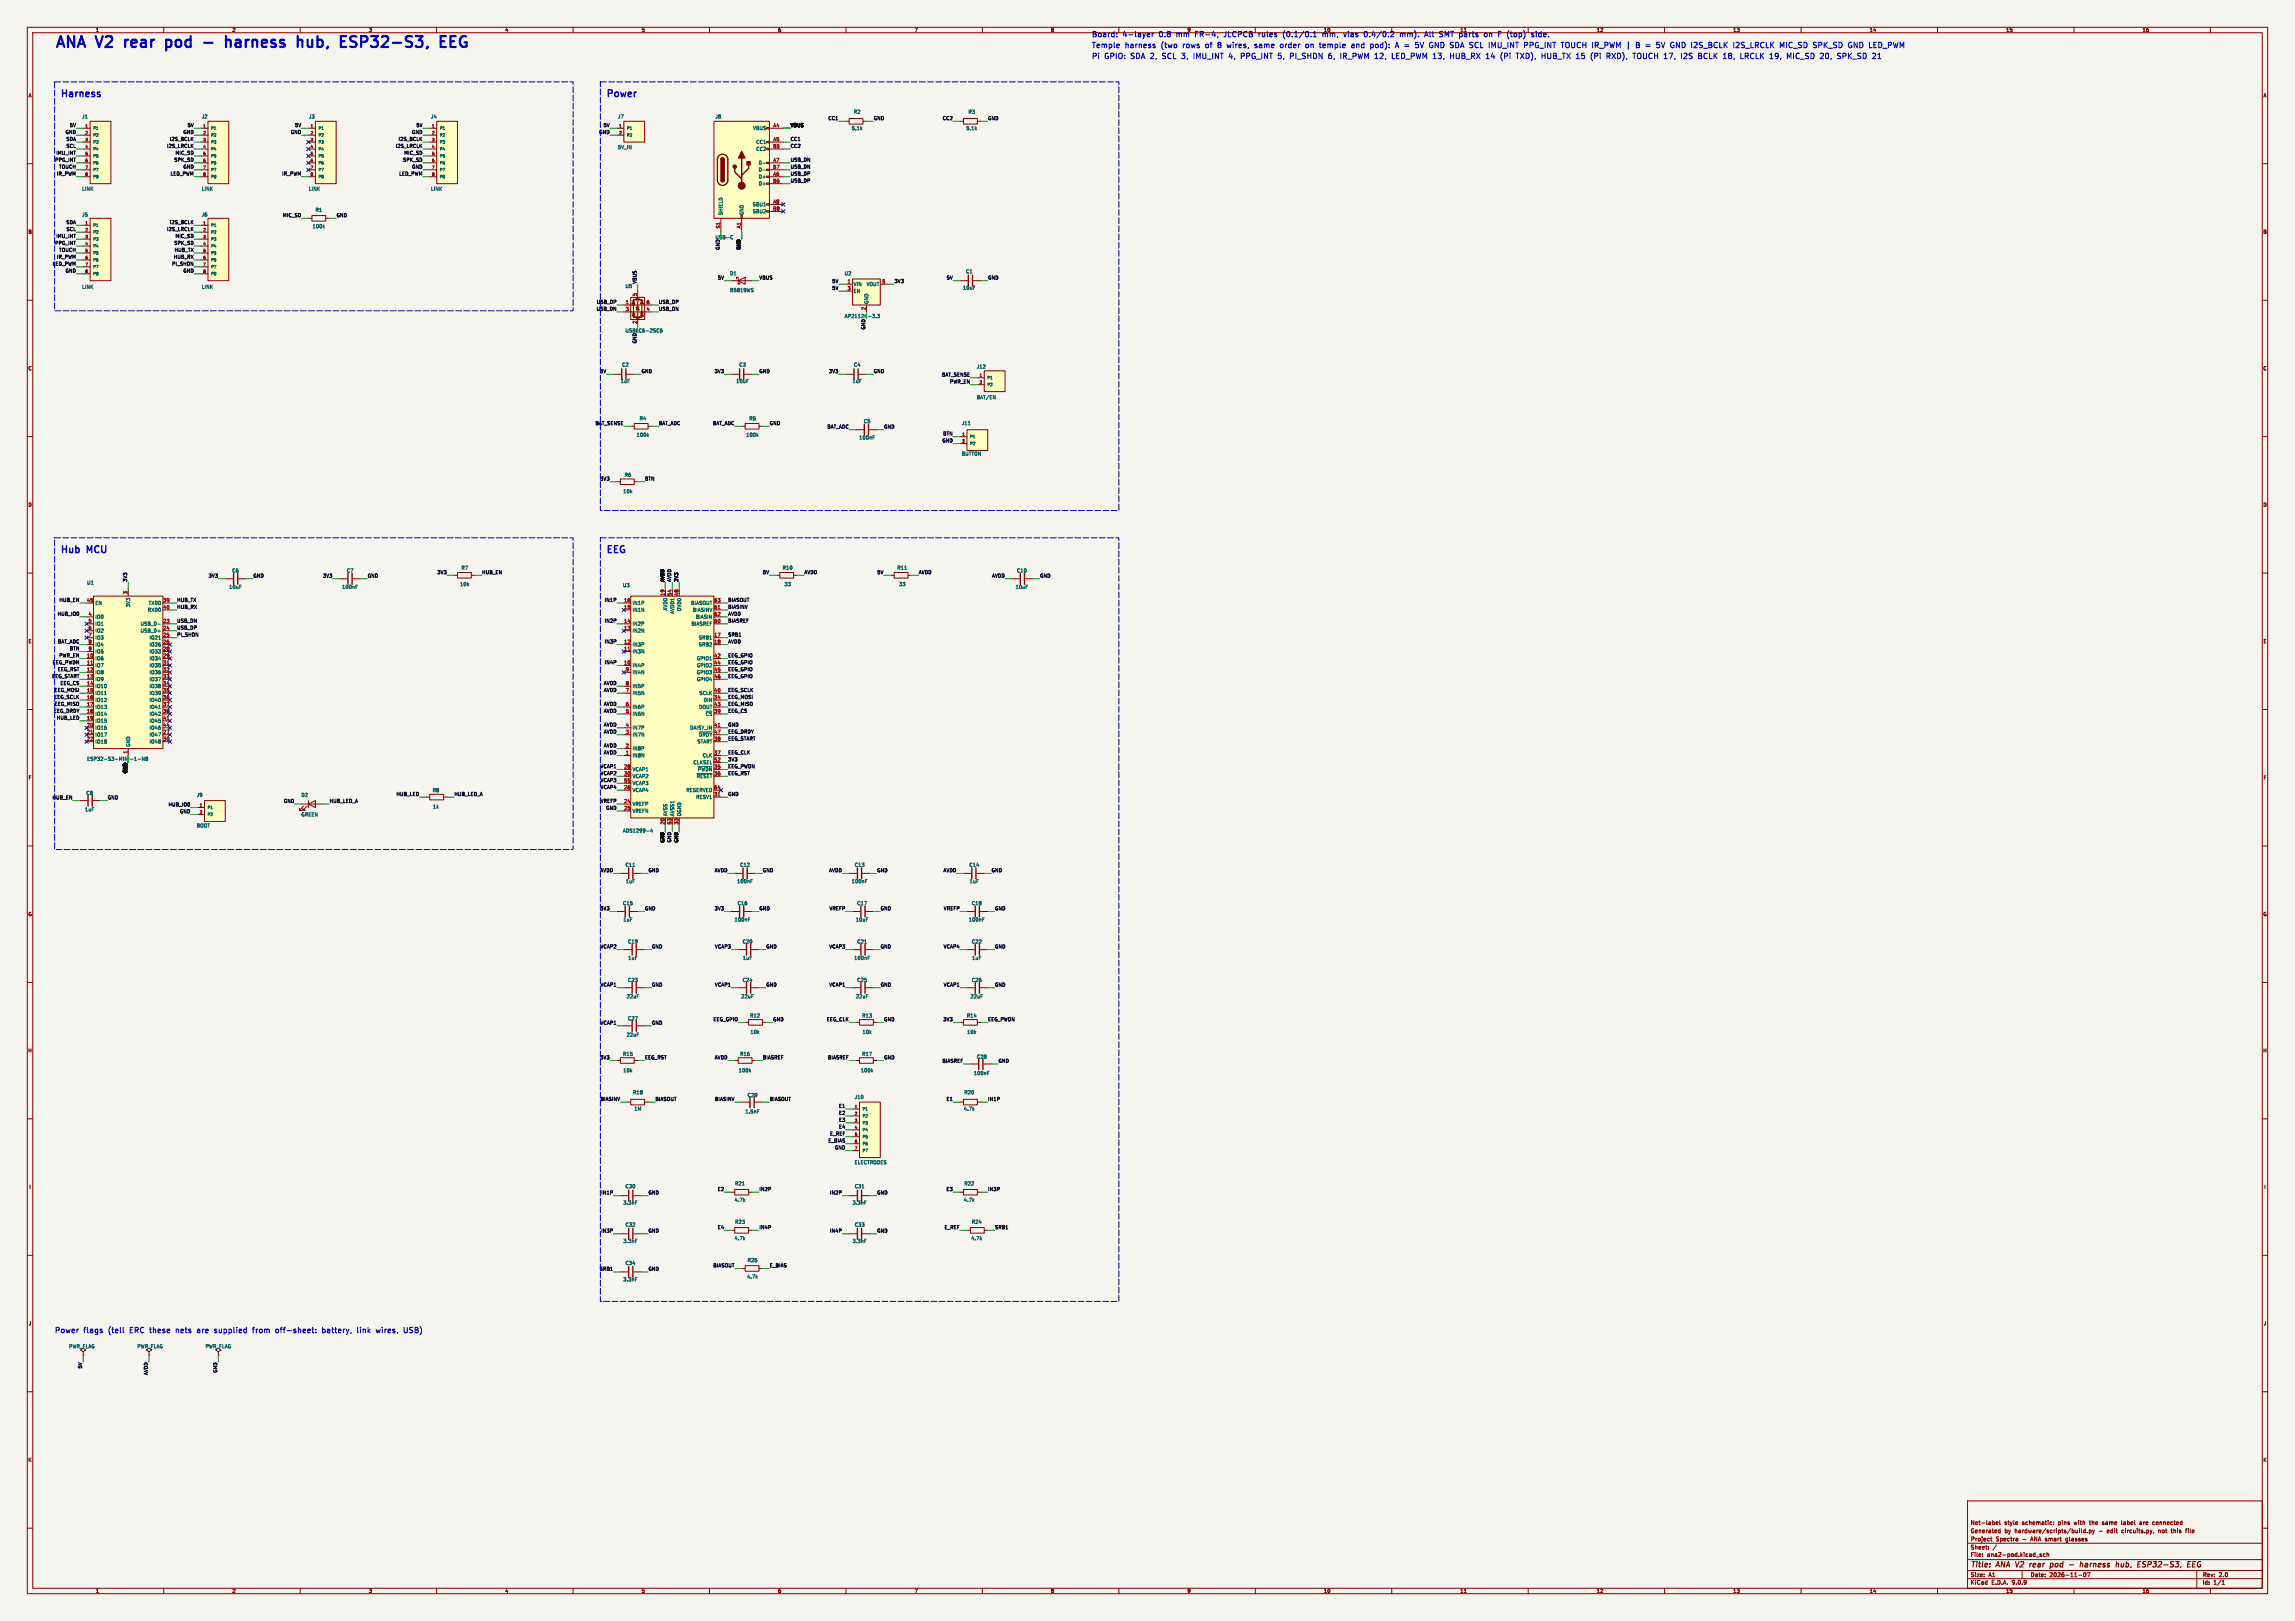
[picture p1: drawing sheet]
<svg xmlns="http://www.w3.org/2000/svg" width="841mm" height="594mm" viewBox="0 0 841 594" stroke-linecap="round" stroke-linejoin="round" font-family="sans-serif">
<defs><g id="words">
<g font-size="5.6" fill="#0000c2">
<text x="20" y="17.7">ANA V2</text>
<text x="47.6" y="17.7">rear</text>
<text x="64.2" y="17.7">pod</text>
<text x="89.3" y="17.7">harness</text>
<text x="117.2" y="17.7">hub,</text>
<text x="134.6" y="17.7">ESP32-S3,</text>
</g>
<g font-size="3.5" fill="#0000c2">
<text x="22" y="35.7">Harness</text>
<text x="222" y="35.7">Power</text>
<text x="22" y="202.8">Hub</text>
<text x="32" y="202.8">MCU</text>
<text x="222" y="202.8">EEG</text>
</g>
<g font-size="2.8" fill="#0000c2">
<text x="400" y="17.7">Temple</text>
<text x="400" y="13.7">Board:</text>
<text x="411.2" y="13.7">4-layer</text>
<text x="412.1" y="17.7">harness</text>
<text x="424.5" y="13.7">0.8</text>
<text x="425.3" y="17.7">(two</text>
<text x="430.8" y="13.7">mm</text>
<text x="433.2" y="17.7">rows</text>
<text x="437.8" y="13.7">FR-4,</text>
<text x="441.6" y="17.7">of</text>
<text x="446.1" y="17.7">8 wires,</text>
<text x="448.4" y="13.7">JLCPCB</text>
<text x="459.7" y="17.7">same</text>
<text x="461.1" y="13.7">rules</text>
<text x="469.1" y="17.7">order</text>
<text x="470.1" y="13.7">(0.1/0.1</text>
<text x="478.5" y="17.7">on</text>
<text x="483.7" y="17.7">temple</text>
<text x="484.6" y="13.7">mm,</text>
<text x="492.5" y="13.7">vias</text>
<text x="495.4" y="17.7">and</text>
<text x="500" y="13.7">0.4/0.2</text>
<text x="502.4" y="17.7">pod):</text>
<text x="511.7" y="17.7">A =</text>
<text x="513.2" y="13.7">mm).</text>
<text x="519" y="17.7">5V GND SDA SCL IMU_INT PPG_INT TOUCH IR_PWM</text>
<text x="522.4" y="13.7">All</text>
<text x="527.8" y="13.7">SMT</text>
<text x="535.1" y="13.7">parts</text>
<text x="544.3" y="13.7">on</text>
<text x="549.5" y="13.7">F (top)</text>
<text x="561.8" y="13.7">side.</text>
<text x="596.9" y="17.7">|</text>
<text x="600.4" y="17.7">B =</text>
<text x="608.1" y="17.7">5V GND I2S_BCLK</text>
<text x="636.4" y="17.7">I2S_LRCLK</text>
<text x="653.5" y="17.7">MIC_SD SPK_SD GND LED_PWM</text>
<text x="400" y="21.7">Pi</text>
<text x="404.5" y="21.7">GPIO: SDA 2,</text>
<text x="425.8" y="21.7">SCL 3,</text>
<text x="437.3" y="21.7">IMU_INT 4,</text>
<text x="454.7" y="21.7">PPG_INT 5,</text>
<text x="472.9" y="21.7">PI_SHDN</text>
<text x="487" y="21.7">6,</text>
<text x="491.4" y="21.7">IR_PWM 12,</text>
<text x="510.4" y="21.7">LED_PWM 13,</text>
<text x="531.9" y="21.7">HUB_RX 14</text>
<text x="550.5" y="21.7">(Pi</text>
<text x="556.3" y="21.7">TXD),</text>
<text x="565.6" y="21.7">HUB_TX 15</text>
<text x="583.7" y="21.7">(Pi</text>
<text x="589.6" y="21.7">RXD),</text>
<text x="599.4" y="21.7">TOUCH 17,</text>
<text x="617.1" y="21.7">I2S</text>
<text x="623.4" y="21.7">BCLK 18,</text>
<text x="639" y="21.7">LRCLK 19,</text>
<text x="656.2" y="21.7">MIC_SD 20,</text>
<text x="674.7" y="21.7">SPK_SD 21</text>
<text x="20" y="488.6">Power</text>
<text x="30.4" y="488.6">flags</text>
<text x="39.4" y="488.6">(tell</text>
<text x="47.3" y="488.6">ERC these</text>
<text x="64.3" y="488.6">nets</text>
<text x="72.2" y="488.6">are</text>
<text x="78.5" y="488.6">supplied</text>
<text x="92.6" y="488.6">from</text>
<text x="101.1" y="488.6">off-sheet:</text>
<text x="118.2" y="488.6">battery,</text>
<text x="131.1" y="488.6">link</text>
<text x="138.1" y="488.6">wires,</text>
<text x="148.3" y="488.6">USB)</text>
</g>
<g font-size="2.8" fill="#840000">
<text x="722" y="574.9">Title:</text>
<text x="731.7" y="574.9">ANA V2</text>
<text x="745.4" y="574.9">rear</text>
<text x="753.8" y="574.9">pod</text>
<text x="761.5" y="574.9">-</text>
<text x="766.3" y="574.9">harness</text>
<text x="780.3" y="574.9">hub,</text>
<text x="789" y="574.9">ESP32-S3,</text>
</g>
<g font-size="2.1" fill="#840000">
<text x="722" y="562">Generated</text>
<text x="722" y="559">Net-label</text>
<text x="734.4" y="559">style</text>
<text x="734.5" y="562">by</text>
<text x="738.3" y="562">hardware/scripts/build.py</text>
<text x="741" y="559">schematic:</text>
<text x="754.4" y="559">pins</text>
<text x="760.3" y="559">with</text>
<text x="766.1" y="559">the</text>
<text x="769.3" y="562">-</text>
<text x="770.9" y="559">same</text>
<text x="772.4" y="562">edit</text>
<text x="777.9" y="562">circuits.py,</text>
<text x="778.1" y="559">label</text>
<text x="785" y="559">are</text>
<text x="789.8" y="559">connected</text>
<text x="791.5" y="562">not</text>
<text x="796.4" y="562">this</text>
<text x="801.8" y="562">file</text>
<text x="722" y="568">Sheet:</text>
<text x="722" y="565.2">Project</text>
<text x="731.7" y="565.2">Spectra</text>
<text x="741.9" y="565.2">-</text>
<text x="745.5" y="565.2">ANA smart</text>
<text x="759.5" y="565.2">glasses</text>
<text x="722" y="570.7">File:</text>
<text x="728.1" y="570.7">ana2-pod.kicad_sch</text>
<text x="722" y="580.9">KiCad</text>
<text x="722" y="578.1">Size:</text>
<text x="728.7" y="578.1">A1</text>
<text x="729.7" y="580.9">E.D.A.</text>
<text x="737.3" y="580.9">9.0.9</text>
<text x="744" y="578.1">Date:</text>
<text x="751" y="578.1">2026-11-07</text>
<text x="807" y="578.3">Rev:</text>
<text x="807" y="580.9">Id:</text>
<text x="811.1" y="580.9">1/1</text>
<text x="813.4" y="578.3">2.0</text>
</g>
<g font-size="1.8" fill="#840000">
<text x="35" y="11.9">1</text>
<text x="85" y="11.9">2</text>
<text x="135" y="11.9">3</text>
<text x="185" y="11.9">4</text>
<text x="235" y="11.9">5</text>
<text x="285" y="11.9">6</text>
<text x="335" y="11.9">7</text>
<text x="385" y="11.9">8</text>
<text x="585" y="11.9">12</text>
<text x="635" y="11.9">13</text>
<text x="685" y="11.9">14</text>
<text x="735" y="11.9">15</text>
<text x="785" y="11.9">16</text>
<text x="10.3" y="35.9">A</text>
<text x="829.3" y="35.9">A</text>
<text x="10.3" y="85.9">B</text>
<text x="829.2" y="85.9">B</text>
<text x="10.3" y="135.9">C</text>
<text x="829.2" y="135.9">C</text>
<text x="10.3" y="185.9">D</text>
<text x="829.2" y="185.9">D</text>
<text x="10.3" y="235.9">E</text>
<text x="829.3" y="235.9">E</text>
<text x="10.3" y="285.9">F</text>
<text x="829.3" y="285.9">F</text>
<text x="10.3" y="335.9">G</text>
<text x="829.2" y="335.9">G</text>
<text x="10.2" y="385.9">H</text>
<text x="829.2" y="385.9">H</text>
<text x="10.6" y="435.9">I</text>
<text x="829.6" y="435.9">I</text>
<text x="10.4" y="485.9">J</text>
<text x="829.4" y="485.9">J</text>
<text x="10.3" y="535.9">K</text>
<text x="829.2" y="535.9">K</text>
<text x="35" y="583.9">1</text>
<text x="85" y="583.9">2</text>
<text x="135" y="583.9">3</text>
<text x="185" y="583.9">4</text>
<text x="235" y="583.9">5</text>
<text x="285" y="583.9">6</text>
<text x="335" y="583.9">7</text>
<text x="385" y="583.9">8</text>
<text x="435" y="583.9">9</text>
<text x="485" y="583.9">10</text>
<text x="535" y="583.9">11</text>
<text x="585" y="583.9">12</text>
<text x="635" y="583.9">13</text>
<text x="685" y="583.9">14</text>
<text x="735" y="583.9">15</text>
<text x="785" y="583.9">16</text>
</g>
<g font-size="1.8" fill="#0000c2">
<text x="435" y="11.9">9</text>
<text x="485" y="11.9">10</text>
<text x="535" y="11.9">11</text>
</g>
<g font-size="1.8" fill="#006464">
<text x="312.8" y="41.9">R2</text>
<text x="354.8" y="41.9">R3</text>
<text x="30" y="43.6">J1</text>
<text x="73.8" y="43.6">J2</text>
<text x="113" y="43.6">J3</text>
<text x="157.8" y="43.6">J4</text>
<text x="226.3" y="43.6">J7</text>
<text x="262" y="43.6">J8</text>
<text x="275.8" y="47.9">VBUS</text>
<text x="312" y="47.9">5.1k</text>
<text x="354" y="47.9">5.1k</text>
<text x="277" y="52.9">CC1</text>
<text x="226.3" y="54.8">5V_IN</text>
<text x="277" y="55.5">CC2</text>
<text x="277.9" y="60.6">D-</text>
<text x="277.9" y="63.1">D-</text>
<text x="277.9" y="65.6">D+</text>
<text x="30" y="70.1">LINK</text>
<text x="73.8" y="70.1">LINK</text>
<text x="113" y="70.1">LINK</text>
<text x="157.8" y="70.1">LINK</text>
<text x="277.9" y="68.2">D+</text>
<text x="115.5" y="77.8">R1</text>
<text x="275.7" y="75.8">SBU1</text>
<text x="30" y="79.5">J5</text>
<text x="73.8" y="79.5">J6</text>
<text x="114.4" y="83.8">100k</text>
<text x="265" y="79" transform="rotate(-90 265 79)">SHIELD</text>
<text x="272.6" y="79" transform="rotate(-90 272.6 79)">GND</text>
<text x="275.7" y="78.3">SBU2</text>
<text x="262" y="87.8">USB-C</text>
<text x="267.4" y="101.1">D1</text>
<text x="309.4" y="101.1">U2</text>
<text x="353.8" y="100.4">C1</text>
<text x="30" y="106">LINK</text>
<text x="73.8" y="106">LINK</text>
<text x="229" y="105.7">U5</text>
<text x="267.4" y="107.2">B5819WS</text>
<text x="312.7" y="105">VIN</text>
<text x="312.7" y="107.5">EN</text>
<text x="317.4" y="105">VOUT</text>
<text x="352.7" y="106.4">10uF</text>
<text x="318.4" y="111.5" transform="rotate(-90 318.4 111.5)">GND</text>
<text x="309.4" y="116.7">AP2112K-3.3</text>
<text x="229" y="122">USBLC6-2SC6</text>
<text x="227.8" y="134.5">C2</text>
<text x="270.8" y="134.5">C3</text>
<text x="312.8" y="134.5">C4</text>
<text x="357.8" y="135.2">J12</text>
<text x="227.4" y="140.5">1uF</text>
<text x="269.7" y="140.5">10uF</text>
<text x="312.3" y="140.5">1uF</text>
<text x="357.8" y="146.5">BAT/EN</text>
<text x="234.2" y="154.2">R4</text>
<text x="274.4" y="154.2">R5</text>
<text x="316.4" y="155.2">C5</text>
<text x="352.3" y="155.9">J11</text>
<text x="233.2" y="160.2">100k</text>
<text x="273.3" y="160.2">100k</text>
<text x="314.7" y="161.2">100nF</text>
<text x="352.3" y="167.2">BUTTON</text>
<text x="228.8" y="174.9">R6</text>
<text x="228.3" y="180.9">10k</text>
<text x="84.9" y="210">C6</text>
<text x="126.9" y="210">C7</text>
<text x="168.9" y="209">R7</text>
<text x="286.7" y="209">R10</text>
<text x="328.7" y="209">R11</text>
<text x="372.5" y="210">C10</text>
<text x="31.8" y="214.4">U1</text>
<text x="83.9" y="216">10uF</text>
<text x="125.2" y="216">100nF</text>
<text x="168.5" y="215">10k</text>
<text x="228.1" y="215.3">U3</text>
<text x="287.3" y="215">33</text>
<text x="329.3" y="215">33</text>
<text x="372" y="216">10uF</text>
<text x="34.8" y="221.8">EN</text>
<text x="54.3" y="221.8">TXD0</text>
<text x="231.6" y="221.8">IN1P</text>
<text x="253.1" y="221.8">BIASOUT</text>
<text x="34.8" y="226.9">IO0</text>
<text x="47.9" y="222.7" transform="rotate(-90 47.9 222.7)">3V3</text>
<text x="54" y="224.4">RXD0</text>
<text x="231.6" y="224.4">IN1N</text>
<text x="244.7" y="223.9" transform="rotate(-90 244.7 223.9)">AVDD</text>
<text x="247.2" y="225.1" transform="rotate(-90 247.2 225.1)">AVDD1</text>
<text x="249.8" y="224" transform="rotate(-90 249.8 224)">DVDD</text>
<text x="253.7" y="224.4">BIASINV</text>
<text x="254.8" y="226.9">BIASIN</text>
<text x="34.8" y="229.5">IO1</text>
<text x="34.8" y="232">IO2</text>
<text x="51.4" y="229.5">USB_D-</text>
<text x="51.4" y="232">USB_D+</text>
<text x="231.6" y="229.5">IN2P</text>
<text x="231.6" y="232">IN2N</text>
<text x="253.2" y="229.5">BIASREF</text>
<text x="34.8" y="234.5">IO3</text>
<text x="34.8" y="237.1">IO4</text>
<text x="34.8" y="239.6">IO5</text>
<text x="54.6" y="234.5">IO21</text>
<text x="54.6" y="237.1">IO26</text>
<text x="54.6" y="239.6">IO33</text>
<text x="231.6" y="237.1">IN3P</text>
<text x="231.6" y="239.6">IN3N</text>
<text x="255.9" y="234.5">SRB1</text>
<text x="255.9" y="237.1">SRB2</text>
<text x="34.8" y="242.2">IO6</text>
<text x="34.8" y="244.7">IO7</text>
<text x="54.6" y="242.2">IO34</text>
<text x="54.6" y="244.7">IO35</text>
<text x="231.6" y="244.7">IN4P</text>
<text x="255.2" y="242.2">GPIO1</text>
<text x="255.2" y="244.7">GPIO2</text>
<text x="34.8" y="247.2">IO8</text>
<text x="34.8" y="249.8">IO9</text>
<text x="54.6" y="247.2">IO36</text>
<text x="54.6" y="249.8">IO37</text>
<text x="231.6" y="247.2">IN4N</text>
<text x="255.2" y="247.2">GPIO3</text>
<text x="255.2" y="249.8">GPIO4</text>
<text x="34.8" y="252.3">IO10</text>
<text x="34.8" y="254.9">IO11</text>
<text x="34.8" y="257.4">IO12</text>
<text x="54.6" y="252.3">IO38</text>
<text x="54.6" y="254.9">IO39</text>
<text x="54.6" y="257.4">IO40</text>
<text x="231.6" y="252.3">IN5P</text>
<text x="231.6" y="254.9">IN5N</text>
<text x="256.1" y="254.9">SCLK</text>
<text x="257.7" y="257.4">DIN</text>
<text x="34.8" y="259.9">IO13</text>
<text x="34.8" y="262.5">IO14</text>
<text x="54.6" y="259.9">IO41</text>
<text x="54.6" y="262.5">IO42</text>
<text x="231.6" y="259.9">IN6P</text>
<text x="231.6" y="262.5">IN6N</text>
<text x="256" y="259.9">DOUT</text>
<text x="258.4" y="262.5">~{CS}</text>
<text x="34.8" y="265">IO15</text>
<text x="34.8" y="267.6">IO16</text>
<text x="54.6" y="265">IO45</text>
<text x="54.6" y="267.6">IO46</text>
<text x="231.6" y="267.6">IN7P</text>
<text x="252.7" y="267.6">DAISY_IN</text>
<text x="34.8" y="270.1">IO17</text>
<text x="34.8" y="272.6">IO18</text>
<text x="47.9" y="273.8" transform="rotate(-90 47.9 273.8)">GND</text>
<text x="54.6" y="270.1">IO47</text>
<text x="54.6" y="272.6">IO48</text>
<text x="231.6" y="270.1">IN7N</text>
<text x="231.6" y="275.2">IN8P</text>
<text x="255.4" y="272.6">START</text>
<text x="256" y="270.1">~{DRDY}</text>
<text x="31.8" y="279">ESP32-S3-MINI-1-N8</text>
<text x="231.6" y="277.7">IN8N</text>
<text x="254" y="280.3">CLKSEL</text>
<text x="257.3" y="277.7">CLK</text>
<text x="231.6" y="282.8">VCAP1</text>
<text x="231.6" y="285.3">VCAP2</text>
<text x="231.6" y="287.9">VCAP3</text>
<text x="255.2" y="285.3">~{RESET}</text>
<text x="255.6" y="282.8">~{PWDN}</text>
<text x="31.5" y="291.5">C8</text>
<text x="72" y="292.2">J9</text>
<text x="110.3" y="292.2">D2</text>
<text x="158.4" y="290.5">R8</text>
<text x="231.6" y="290.4">VCAP4</text>
<text x="251.4" y="290.4">RESERVED</text>
<text x="255" y="293">RESV1</text>
<text x="31" y="297.5">1uF</text>
<text x="110.3" y="299.4">GREEN</text>
<text x="158.5" y="296.5">1k</text>
<text x="231.6" y="295.5">VREFP</text>
<text x="231.6" y="298">VREFN</text>
<text x="244.7" y="299.2" transform="rotate(-90 244.7 299.2)">AVSS</text>
<text x="247.2" y="299.2" transform="rotate(-90 247.2 299.2)">AVSS1</text>
<text x="249.8" y="299.2" transform="rotate(-90 249.8 299.2)">DGND</text>
<text x="72" y="303.4">BOOT</text>
<text x="228.1" y="305.3">ADS1299-4</text>
<text x="229.1" y="317.8">C11</text>
<text x="271.1" y="317.8">C12</text>
<text x="313.1" y="317.8">C13</text>
<text x="355.1" y="317.8">C14</text>
<text x="229.2" y="323.8">1uF</text>
<text x="270" y="323.8">100nF</text>
<text x="312" y="323.8">100nF</text>
<text x="355.2" y="323.8">1uF</text>
<text x="228.1" y="331.9">C15</text>
<text x="270.1" y="331.9">C16</text>
<text x="314" y="331.9">C17</text>
<text x="356" y="331.9">C18</text>
<text x="228.3" y="337.9">1uF</text>
<text x="269.1" y="337.9">100nF</text>
<text x="313.5" y="337.9">10uF</text>
<text x="354.9" y="337.9">100nF</text>
<text x="230" y="345.9">C19</text>
<text x="272" y="345.9">C20</text>
<text x="314" y="345.9">C21</text>
<text x="356" y="345.9">C22</text>
<text x="230.1" y="351.9">1uF</text>
<text x="272.1" y="351.9">1uF</text>
<text x="312.9" y="351.9">100nF</text>
<text x="356.1" y="351.9">1uF</text>
<text x="230" y="360">C23</text>
<text x="272" y="360">C24</text>
<text x="314" y="360">C25</text>
<text x="356" y="360">C26</text>
<text x="229.5" y="366">22uF</text>
<text x="271.5" y="366">22uF</text>
<text x="313.5" y="366">22uF</text>
<text x="355.5" y="366">22uF</text>
<text x="230" y="374.1">C27</text>
<text x="274.7" y="373.1">R12</text>
<text x="315.8" y="373.1">R13</text>
<text x="354.1" y="373.1">R14</text>
<text x="229.5" y="380.1">22uF</text>
<text x="274.8" y="379.1">10k</text>
<text x="315.9" y="379.1">10k</text>
<text x="354.3" y="379.1">10k</text>
<text x="228.1" y="387.1">R15</text>
<text x="271.1" y="387.1">R16</text>
<text x="315.8" y="387.1">R17</text>
<text x="357.8" y="388.1">C28</text>
<text x="228.3" y="393.1">10k</text>
<text x="270.6" y="393.1">100k</text>
<text x="315.3" y="393.1">100k</text>
<text x="356.7" y="394.1">100nF</text>
<text x="231.8" y="401.2">R18</text>
<text x="353.2" y="401.2">R20</text>
<text x="232.3" y="407.2">1M</text>
<text x="273.8" y="402.2">C29</text>
<text x="313" y="402.9">J10</text>
<text x="353.1" y="407.2">4.7k</text>
<text x="273" y="408.2">1.5nF</text>
<text x="313" y="426.8">ELECTRODES</text>
<text x="229.1" y="435.6">C30</text>
<text x="269.2" y="434.6">R21</text>
<text x="313.1" y="435.6">C31</text>
<text x="353.2" y="434.6">R22</text>
<text x="228.3" y="441.6">3.3nF</text>
<text x="269.1" y="440.6">4.7k</text>
<text x="312.3" y="441.6">3.3nF</text>
<text x="353.1" y="440.6">4.7k</text>
<text x="229.1" y="449.7">C32</text>
<text x="269.2" y="448.6">R23</text>
<text x="313.1" y="449.7">C33</text>
<text x="356" y="448.6">R24</text>
<text x="228.3" y="455.7">3.3nF</text>
<text x="269.1" y="454.6">4.7k</text>
<text x="312.3" y="455.7">3.3nF</text>
<text x="355.8" y="454.6">4.7k</text>
<text x="229.1" y="463.7">C34</text>
<text x="273.8" y="462.7">R25</text>
<text x="228.3" y="469.7">3.3nF</text>
<text x="273.6" y="468.7">4.7k</text>
<text x="25.2" y="494.3">PWR_FLAG</text>
<text x="50.2" y="494.3">PWR_FLAG</text>
<text x="75.2" y="494.3">PWR_FLAG</text>
</g>
<g font-size="1.8" fill="#0f0f0f">
<text x="25.4" y="46.6">5V</text>
<text x="68.6" y="46.6">5V</text>
<text x="108" y="46.6">5V</text>
<text x="152.4" y="46.6">5V</text>
<text x="221" y="46.6">5V</text>
<text x="289.6" y="46.6">VBUS</text>
<text x="303.4" y="44.1">CC1</text>
<text x="320" y="44.1">GND</text>
<text x="345.3" y="44.1">CC2</text>
<text x="361.9" y="44.1">GND</text>
<text x="23.9" y="49.2">GND</text>
<text x="24.2" y="51.7">SDA</text>
<text x="62.1" y="51.7">I2S_BCLK</text>
<text x="67" y="49.2">GND</text>
<text x="106.4" y="49.2">GND</text>
<text x="145.9" y="51.7">I2S_BCLK</text>
<text x="150.9" y="49.2">GND</text>
<text x="219.4" y="49.2">GND</text>
<text x="289.6" y="51.7">CC1</text>
<text x="20.1" y="59.3">PPG_INT</text>
<text x="20.5" y="56.8">IMU_INT</text>
<text x="24.2" y="54.3">SCL</text>
<text x="61.1" y="54.3">I2S_LRCLK</text>
<text x="63.7" y="59.3">SPK_SD</text>
<text x="64.1" y="56.8">MIC_SD</text>
<text x="144.9" y="54.3">I2S_LRCLK</text>
<text x="147.5" y="59.3">SPK_SD</text>
<text x="148" y="56.8">MIC_SD</text>
<text x="289.6" y="54.3">CC2</text>
<text x="289.6" y="59.3">USB_DN</text>
<text x="20.7" y="64.4">IR_PWM</text>
<text x="21.5" y="61.9">TOUCH</text>
<text x="62.3" y="64.4">LED_PWM</text>
<text x="67" y="61.9">GND</text>
<text x="103.3" y="64.4">IR_PWM</text>
<text x="146.1" y="64.4">LED_PWM</text>
<text x="150.9" y="61.9">GND</text>
<text x="289.6" y="61.9">USB_DN</text>
<text x="289.6" y="64.4">USB_DP</text>
<text x="289.6" y="67">USB_DP</text>
<text x="24.2" y="82.2">SDA</text>
<text x="62.1" y="82.2">I2S_BCLK</text>
<text x="103.5" y="79.7">MIC_SD</text>
<text x="123.2" y="79.7">GND</text>
<text x="20.1" y="89.8">PPG_INT</text>
<text x="20.5" y="87.3">IMU_INT</text>
<text x="24.2" y="84.7">SCL</text>
<text x="61.1" y="84.7">I2S_LRCLK</text>
<text x="63.7" y="89.8">SPK_SD</text>
<text x="64.1" y="87.3">MIC_SD</text>
<text x="20.7" y="94.9">IR_PWM</text>
<text x="21.5" y="92.4">TOUCH</text>
<text x="63.5" y="94.9">HUB_RX</text>
<text x="63.8" y="92.4">HUB_TX</text>
<text x="263.8" y="91.7" transform="rotate(-90 263.8 91.7)">GND</text>
<text x="271.4" y="91.7" transform="rotate(-90 271.4 91.7)">GND</text>
<text x="19.1" y="97.4">LED_PWM</text>
<text x="23.9" y="100">GND</text>
<text x="62.9" y="97.4">PI_SHDN</text>
<text x="67" y="100">GND</text>
<text x="233.3" y="104.1" transform="rotate(-90 233.3 104.1)">VBUS</text>
<text x="262.9" y="102.5">5V</text>
<text x="278.1" y="102.5">VBUS</text>
<text x="304.8" y="106.3">5V</text>
<text x="304.8" y="103.8">5V</text>
<text x="327.7" y="103.8">3V3</text>
<text x="346.7" y="102.5">5V</text>
<text x="361.9" y="102.5">GND</text>
<text x="218.5" y="114">USB_DN</text>
<text x="218.5" y="111.4">USB_DP</text>
<text x="241.3" y="111.4">USB_DP</text>
<text x="241.3" y="114">USB_DN</text>
<text x="233.3" y="126" transform="rotate(-90 233.3 126)">GND</text>
<text x="317.2" y="120.9" transform="rotate(-90 317.2 120.9)">GND</text>
<text x="219.7" y="136.8">5V</text>
<text x="234.9" y="136.8">GND</text>
<text x="261.7" y="136.8">3V3</text>
<text x="278.1" y="136.8">GND</text>
<text x="303.6" y="136.8">3V3</text>
<text x="320" y="136.8">GND</text>
<text x="345.1" y="138.1">BAT_SENSE</text>
<text x="348" y="140.6">PWR_EN</text>
<text x="218.1" y="155.9">BAT_SENSE</text>
<text x="241.3" y="155.9">BAT_ADC</text>
<text x="261.1" y="155.9">BAT_ADC</text>
<text x="281.9" y="155.9">GND</text>
<text x="303" y="157.1">BAT_ADC</text>
<text x="323.8" y="157.1">GND</text>
<text x="345.5" y="159.7">BTN</text>
<text x="345.2" y="162.2">GND</text>
<text x="219.8" y="176.2">3V3</text>
<text x="236.2" y="176.2">BTN</text>
<text x="46.6" y="213.4" transform="rotate(-90 46.6 213.4)">3V3</text>
<text x="76.3" y="211.7">3V3</text>
<text x="92.7" y="211.7">GND</text>
<text x="118.2" y="211.7">3V3</text>
<text x="134.6" y="211.7">GND</text>
<text x="160.1" y="210.5">3V3</text>
<text x="176.5" y="210.5">HUB_EN</text>
<text x="243.5" y="213.4" transform="rotate(-90 243.5 213.4)">AVDD</text>
<text x="246" y="213.4" transform="rotate(-90 246 213.4)">AVDD</text>
<text x="248.6" y="213.4" transform="rotate(-90 248.6 213.4)">3V3</text>
<text x="279.4" y="210.5">5V</text>
<text x="294.6" y="210.5">AVDD</text>
<text x="321.3" y="210.5">5V</text>
<text x="336.5" y="210.5">AVDD</text>
<text x="363.4" y="211.7">AVDD</text>
<text x="381" y="211.7">GND</text>
<text x="21.6" y="220.6">HUB_EN</text>
<text x="64.8" y="220.6">HUB_TX</text>
<text x="221.4" y="220.6">IN1P</text>
<text x="266.7" y="220.6">BIASOUT</text>
<text x="21" y="225.7">HUB_IO0</text>
<text x="64.8" y="223.2">HUB_RX</text>
<text x="266.7" y="223.2">BIASINV</text>
<text x="266.7" y="225.7">AVDD</text>
<text x="64.8" y="228.3">USB_DN</text>
<text x="64.8" y="230.8">USB_DP</text>
<text x="64.8" y="233.3">PI_SHDN</text>
<text x="221.4" y="228.3">IN2P</text>
<text x="266.7" y="228.3">BIASREF</text>
<text x="266.7" y="233.3">SRB1</text>
<text x="21.1" y="235.9">BAT_ADC</text>
<text x="25.4" y="238.4">BTN</text>
<text x="221.4" y="235.9">IN3P</text>
<text x="266.7" y="235.9">AVDD</text>
<text x="19.1" y="243.5">EEG_PWDN</text>
<text x="21.6" y="241">PWR_EN</text>
<text x="221.4" y="243.5">IN4P</text>
<text x="266.7" y="241">EEG_GPIO</text>
<text x="266.7" y="243.5">EEG_GPIO</text>
<text x="19" y="248.6">EEG_START</text>
<text x="21" y="246">EEG_RST</text>
<text x="22" y="251.1">EEG_CS</text>
<text x="221.1" y="251.1">AVDD</text>
<text x="266.7" y="246">EEG_GPIO</text>
<text x="266.7" y="248.6">EEG_GPIO</text>
<text x="19.7" y="256.2">EEG_SCLK</text>
<text x="19.9" y="253.7">EEG_MOSI</text>
<text x="221.1" y="253.7">AVDD</text>
<text x="266.7" y="256.2">EEG_MOSI</text>
<text x="266.7" y="253.7">EEG_SCLK</text>
<text x="19.6" y="261.3">EEG_DRDY</text>
<text x="19.9" y="258.7">EEG_MISO</text>
<text x="20.7" y="263.8">HUB_LED</text>
<text x="221.1" y="258.7">AVDD</text>
<text x="221.1" y="261.3">AVDD</text>
<text x="266.7" y="258.7">EEG_MISO</text>
<text x="266.7" y="261.3">EEG_CS</text>
<text x="221.1" y="268.9">AVDD</text>
<text x="221.1" y="266.3">AVDD</text>
<text x="266.7" y="266.3">GND</text>
<text x="266.7" y="268.9">EEG_DRDY</text>
<text x="221.1" y="274">AVDD</text>
<text x="266.7" y="271.4">EEG_START</text>
<text x="219.9" y="281.6">VCAP1</text>
<text x="221.1" y="276.5">AVDD</text>
<text x="266.7" y="276.5">EEG_CLK</text>
<text x="266.7" y="279">3V3</text>
<text x="266.7" y="281.6">EEG_PWDN</text>
<text x="46.6" y="283.5" transform="rotate(-90 46.6 283.5)">GND</text>
<text x="219.9" y="286.7">VCAP3</text>
<text x="219.9" y="284.1">VCAP2</text>
<text x="266.7" y="284.1">EEG_RST</text>
<text x="19.1" y="293">HUB_EN</text>
<text x="39.4" y="293">GND</text>
<text x="145.1" y="291.7">HUB_LED</text>
<text x="166.4" y="291.7">HUB_LED_A</text>
<text x="219.9" y="289.2">VCAP4</text>
<text x="266.7" y="291.7">GND</text>
<text x="61.6" y="295.6">HUB_IO0</text>
<text x="65.8" y="298.1">GND</text>
<text x="103.9" y="294.3">GND</text>
<text x="120.6" y="294.3">HUB_LED_A</text>
<text x="220" y="294.3">VREFP</text>
<text x="222" y="296.8">GND</text>
<text x="243.5" y="308.9" transform="rotate(-90 243.5 308.9)">GND</text>
<text x="246" y="308.9" transform="rotate(-90 246 308.9)">GND</text>
<text x="248.6" y="308.9" transform="rotate(-90 248.6 308.9)">GND</text>
<text x="219.9" y="319.7">AVDD</text>
<text x="237.5" y="319.7">GND</text>
<text x="261.8" y="319.7">AVDD</text>
<text x="279.4" y="319.7">GND</text>
<text x="303.7" y="319.7">AVDD</text>
<text x="321.3" y="319.7">GND</text>
<text x="345.6" y="319.7">AVDD</text>
<text x="363.2" y="319.7">GND</text>
<text x="219.8" y="333.7">3V3</text>
<text x="236.2" y="333.7">GND</text>
<text x="261.7" y="333.7">3V3</text>
<text x="278.1" y="333.7">GND</text>
<text x="303.8" y="333.7">VREFP</text>
<text x="322.6" y="333.7">GND</text>
<text x="345.7" y="333.7">VREFP</text>
<text x="364.5" y="333.7">GND</text>
<text x="219.9" y="347.6">VCAP2</text>
<text x="238.8" y="347.6">GND</text>
<text x="261.8" y="347.6">VCAP3</text>
<text x="280.7" y="347.6">GND</text>
<text x="303.8" y="347.6">VCAP3</text>
<text x="322.6" y="347.6">GND</text>
<text x="345.7" y="347.6">VCAP4</text>
<text x="364.5" y="347.6">GND</text>
<text x="219.9" y="361.6">VCAP1</text>
<text x="238.8" y="361.6">GND</text>
<text x="261.8" y="361.6">VCAP1</text>
<text x="280.7" y="361.6">GND</text>
<text x="303.8" y="361.6">VCAP1</text>
<text x="322.6" y="361.6">GND</text>
<text x="345.7" y="361.6">VCAP1</text>
<text x="364.5" y="361.6">GND</text>
<text x="219.9" y="375.6">VCAP1</text>
<text x="238.8" y="375.6">GND</text>
<text x="261.3" y="374.3">EEG_GPIO</text>
<text x="283.2" y="374.3">GND</text>
<text x="302.8" y="374.3">EEG_CLK</text>
<text x="323.8" y="374.3">GND</text>
<text x="345.5" y="374.3">3V3</text>
<text x="361.9" y="374.3">EEG_PWDN</text>
<text x="219.8" y="388.3">3V3</text>
<text x="236.2" y="388.3">EEG_RST</text>
<text x="261.8" y="388.3">AVDD</text>
<text x="279.4" y="388.3">BIASREF</text>
<text x="303.3" y="388.3">BIASREF</text>
<text x="323.8" y="388.3">GND</text>
<text x="345.2" y="389.5">BIASREF</text>
<text x="365.8" y="389.5">GND</text>
<text x="219.9" y="403.5">BIASINV</text>
<text x="240" y="403.5">BIASOUT</text>
<text x="261.8" y="403.5">BIASINV</text>
<text x="281.9" y="403.5">BIASOUT</text>
<text x="307.3" y="406">E1</text>
<text x="346.7" y="403.5">E1</text>
<text x="361.9" y="403.5">IN1P</text>
<text x="307.3" y="408.6">E2</text>
<text x="307.3" y="413.7">E4</text>
<text x="307.3" y="411.1">E3</text>
<text x="303.4" y="418.7">E_BIAS</text>
<text x="304.1" y="416.2">E_REF</text>
<text x="305.8" y="421.3">GND</text>
<text x="220.2" y="437.8">IN1P</text>
<text x="237.5" y="437.8">GND</text>
<text x="262.9" y="436.5">E2</text>
<text x="278.1" y="436.5">IN2P</text>
<text x="304" y="437.8">IN2P</text>
<text x="321.3" y="437.8">GND</text>
<text x="346.7" y="436.5">E3</text>
<text x="361.9" y="436.5">IN3P</text>
<text x="220.2" y="451.8">IN3P</text>
<text x="237.5" y="451.8">GND</text>
<text x="262.9" y="450.5">E4</text>
<text x="278.1" y="450.5">IN4P</text>
<text x="304" y="451.8">IN4P</text>
<text x="321.3" y="451.8">GND</text>
<text x="346" y="450.5">E_REF</text>
<text x="364.5" y="450.5">SRB1</text>
<text x="219.6" y="465.7">SRB1</text>
<text x="237.5" y="465.7">GND</text>
<text x="261.2" y="464.5">BIASOUT</text>
<text x="281.9" y="464.5">E_BIAS</text>
<text x="30.1" y="501.6" transform="rotate(-90 30.1 501.6)">5V</text>
<text x="79.7" y="503.2" transform="rotate(-90 79.7 503.2)">GND</text>
<text x="54.3" y="504" transform="rotate(-90 54.3 504)">AVDD</text>
</g>
<g font-size="1.8" fill="#a90000">
<text x="283.2" y="46.7">A4</text>
<text x="283.2" y="51.8">A5</text>
<text x="283.1" y="54.4">B5</text>
<text x="283.2" y="59.4">A7</text>
<text x="283.1" y="62">B7</text>
<text x="283.2" y="64.5">A6</text>
<text x="283.1" y="67.1">B6</text>
<text x="283.1" y="77.2">B8</text>
<text x="283.2" y="74.7">A8</text>
<text x="263.9" y="83.9" transform="rotate(-90 263.9 83.9)">S1</text>
<text x="271.5" y="83.8" transform="rotate(-90 271.5 83.8)">A1</text>
<text x="310.4" y="103.9">1</text>
<text x="310.4" y="106.4">3</text>
<text x="323.1" y="103.9">5</text>
<text x="229.2" y="111.5">1</text>
<text x="233.4" y="108.7" transform="rotate(-90 233.4 108.7)">5</text>
<text x="236.8" y="111.5">6</text>
<text x="317.2" y="113.7" transform="rotate(-90 317.2 113.7)">2</text>
<text x="229.2" y="114">3</text>
<text x="233.4" y="118.8" transform="rotate(-90 233.4 118.8)">2</text>
<text x="236.8" y="114">4</text>
<text x="31.7" y="220.7">45</text>
<text x="46.7" y="217.9" transform="rotate(-90 46.7 217.9)">3</text>
<text x="59.6" y="220.7">39</text>
<text x="228.6" y="220.7">16</text>
<text x="243.6" y="218.5" transform="rotate(-90 243.6 218.5)">19</text>
<text x="246.1" y="218.5" transform="rotate(-90 246.1 218.5)">54</text>
<text x="248.7" y="218.5" transform="rotate(-90 248.7 218.5)">48</text>
<text x="261.6" y="220.7">63</text>
<text x="32.3" y="225.8">4</text>
<text x="59.6" y="223.3">40</text>
<text x="228.6" y="223.3">15</text>
<text x="261.6" y="223.3">61</text>
<text x="261.6" y="225.8">62</text>
<text x="32.3" y="228.3">5</text>
<text x="32.3" y="230.9">6</text>
<text x="32.3" y="233.4">7</text>
<text x="59.6" y="228.3">23</text>
<text x="59.6" y="230.9">24</text>
<text x="59.6" y="233.4">25</text>
<text x="228.6" y="228.3">14</text>
<text x="228.6" y="230.9">13</text>
<text x="261.6" y="228.3">60</text>
<text x="261.6" y="233.4">17</text>
<text x="32.3" y="236">8</text>
<text x="32.3" y="238.5">9</text>
<text x="59.6" y="236">26</text>
<text x="59.6" y="238.5">28</text>
<text x="228.6" y="236">12</text>
<text x="228.6" y="238.5">11</text>
<text x="261.6" y="236">18</text>
<text x="31.7" y="241">10</text>
<text x="31.7" y="243.6">11</text>
<text x="59.6" y="241">29</text>
<text x="59.6" y="243.6">31</text>
<text x="228.6" y="243.6">10</text>
<text x="261.6" y="241">42</text>
<text x="261.6" y="243.6">44</text>
<text x="31.7" y="246.1">12</text>
<text x="31.7" y="248.7">13</text>
<text x="31.7" y="251.2">14</text>
<text x="59.6" y="246.1">32</text>
<text x="59.6" y="248.7">33</text>
<text x="59.6" y="251.2">34</text>
<text x="229.2" y="246.1">9</text>
<text x="229.2" y="251.2">8</text>
<text x="261.6" y="246.1">45</text>
<text x="261.6" y="248.7">46</text>
<text x="31.7" y="253.7">15</text>
<text x="31.7" y="256.3">16</text>
<text x="59.6" y="253.7">35</text>
<text x="59.6" y="256.3">36</text>
<text x="229.2" y="253.7">7</text>
<text x="261.6" y="253.7">40</text>
<text x="261.6" y="256.3">34</text>
<text x="31.7" y="258.8">17</text>
<text x="31.7" y="261.4">18</text>
<text x="31.7" y="263.9">19</text>
<text x="59.6" y="258.8">37</text>
<text x="59.6" y="261.4">38</text>
<text x="59.6" y="263.9">41</text>
<text x="229.2" y="258.8">6</text>
<text x="229.2" y="261.4">5</text>
<text x="261.6" y="258.8">43</text>
<text x="261.6" y="261.4">39</text>
<text x="31.7" y="266.4">20</text>
<text x="31.7" y="269">21</text>
<text x="59.6" y="266.4">44</text>
<text x="59.6" y="269">27</text>
<text x="229.2" y="266.4">4</text>
<text x="229.2" y="269">3</text>
<text x="261.6" y="266.4">41</text>
<text x="261.6" y="269">47</text>
<text x="31.7" y="271.5">22</text>
<text x="59.6" y="271.5">30</text>
<text x="229.2" y="274.1">2</text>
<text x="261.6" y="271.5">38</text>
<text x="46.7" y="276.3" transform="rotate(-90 46.7 276.3)">1</text>
<text x="228.6" y="281.7">28</text>
<text x="229.2" y="276.6">1</text>
<text x="261.6" y="276.6">37</text>
<text x="261.6" y="279.1">52</text>
<text x="261.6" y="281.7">35</text>
<text x="228.6" y="284.2">30</text>
<text x="228.6" y="286.8">55</text>
<text x="261.6" y="284.2">36</text>
<text x="228.6" y="289.3">26</text>
<text x="261.6" y="289.3">64</text>
<text x="261.6" y="291.8">31</text>
<text x="228.6" y="294.4">24</text>
<text x="228.6" y="296.9">25</text>
<text x="243.6" y="302.3" transform="rotate(-90 243.6 302.3)">20</text>
<text x="246.1" y="302.3" transform="rotate(-90 246.1 302.3)">53</text>
<text x="248.7" y="302.3" transform="rotate(-90 248.7 302.3)">33</text>
</g>
<g font-size="1.4" fill="#a90000">
<text x="31.1" y="46.7">1</text>
<text x="74.3" y="46.7">1</text>
<text x="113.7" y="46.7">1</text>
<text x="158.1" y="46.7">1</text>
<text x="226.7" y="46.7">1</text>
<text x="31.1" y="49.3">2</text>
<text x="31.1" y="51.8">3</text>
<text x="74.3" y="49.3">2</text>
<text x="74.3" y="51.8">3</text>
<text x="113.7" y="49.3">2</text>
<text x="113.7" y="51.8">3</text>
<text x="158.1" y="49.3">2</text>
<text x="158.1" y="51.8">3</text>
<text x="226.7" y="49.3">2</text>
<text x="31.1" y="54.4">4</text>
<text x="31.1" y="56.9">5</text>
<text x="31.1" y="59.4">6</text>
<text x="74.3" y="54.4">4</text>
<text x="74.3" y="56.9">5</text>
<text x="74.3" y="59.4">6</text>
<text x="113.7" y="54.4">4</text>
<text x="113.7" y="56.9">5</text>
<text x="113.7" y="59.4">6</text>
<text x="158.1" y="54.4">4</text>
<text x="158.1" y="56.9">5</text>
<text x="158.1" y="59.4">6</text>
<text x="31.1" y="62">7</text>
<text x="31.1" y="64.5">8</text>
<text x="74.3" y="62">7</text>
<text x="74.3" y="64.5">8</text>
<text x="113.7" y="62">7</text>
<text x="113.7" y="64.5">8</text>
<text x="158.1" y="62">7</text>
<text x="158.1" y="64.5">8</text>
<text x="31.1" y="82.3">1</text>
<text x="74.3" y="82.3">1</text>
<text x="31.1" y="84.8">2</text>
<text x="31.1" y="87.4">3</text>
<text x="31.1" y="89.9">4</text>
<text x="74.3" y="84.8">2</text>
<text x="74.3" y="87.4">3</text>
<text x="74.3" y="89.9">4</text>
<text x="31.1" y="92.5">5</text>
<text x="31.1" y="95">6</text>
<text x="74.3" y="92.5">5</text>
<text x="74.3" y="95">6</text>
<text x="31.1" y="97.5">7</text>
<text x="31.1" y="100.1">8</text>
<text x="74.3" y="97.5">7</text>
<text x="74.3" y="100.1">8</text>
<text x="358.8" y="138.2">1</text>
<text x="358.8" y="140.7">2</text>
<text x="352.4" y="159.8">1</text>
<text x="352.4" y="162.3">2</text>
<text x="73" y="295.7">1</text>
<text x="73" y="298.2">2</text>
<text x="313.1" y="406.1">1</text>
<text x="313.1" y="408.7">2</text>
<text x="313.1" y="411.2">3</text>
<text x="313.1" y="413.8">4</text>
<text x="313.1" y="416.3">5</text>
<text x="313.1" y="418.8">6</text>
<text x="313.1" y="421.4">7</text>
</g>
<g font-size="1.4" fill="#006464">
<text x="34" y="47.7">P1</text>
<text x="77.2" y="47.7">P1</text>
<text x="116.6" y="47.7">P1</text>
<text x="161" y="47.7">P1</text>
<text x="229.6" y="47.7">P1</text>
<text x="34" y="50.3">P2</text>
<text x="34" y="52.8">P3</text>
<text x="77.2" y="50.3">P2</text>
<text x="77.2" y="52.8">P3</text>
<text x="116.6" y="50.3">P2</text>
<text x="116.6" y="52.8">P3</text>
<text x="161" y="50.3">P2</text>
<text x="161" y="52.8">P3</text>
<text x="229.6" y="50.3">P2</text>
<text x="34" y="55.3">P4</text>
<text x="34" y="57.9">P5</text>
<text x="77.2" y="55.3">P4</text>
<text x="77.2" y="57.9">P5</text>
<text x="116.6" y="55.3">P4</text>
<text x="116.6" y="57.9">P5</text>
<text x="161" y="55.3">P4</text>
<text x="161" y="57.9">P5</text>
<text x="34" y="60.4">P6</text>
<text x="34" y="63">P7</text>
<text x="34" y="65.5">P8</text>
<text x="77.2" y="60.4">P6</text>
<text x="77.2" y="63">P7</text>
<text x="77.2" y="65.5">P8</text>
<text x="116.6" y="60.4">P6</text>
<text x="116.6" y="63">P7</text>
<text x="116.6" y="65.5">P8</text>
<text x="161" y="60.4">P6</text>
<text x="161" y="63">P7</text>
<text x="161" y="65.5">P8</text>
<text x="34" y="83.3">P1</text>
<text x="77.2" y="83.3">P1</text>
<text x="34" y="85.8">P2</text>
<text x="34" y="88.4">P3</text>
<text x="77.2" y="85.8">P2</text>
<text x="77.2" y="88.4">P3</text>
<text x="34" y="90.9">P4</text>
<text x="34" y="93.4">P5</text>
<text x="34" y="96">P6</text>
<text x="77.2" y="90.9">P4</text>
<text x="77.2" y="93.4">P5</text>
<text x="77.2" y="96">P6</text>
<text x="34" y="98.5">P7</text>
<text x="34" y="101.1">P8</text>
<text x="77.2" y="98.5">P7</text>
<text x="77.2" y="101.1">P8</text>
<text x="361.7" y="139.2">P1</text>
<text x="361.7" y="141.7">P2</text>
<text x="355.3" y="160.8">P1</text>
<text x="355.3" y="163.3">P2</text>
<text x="75.9" y="296.6">P1</text>
<text x="75.9" y="299.2">P2</text>
<text x="316" y="407.1">P1</text>
<text x="316" y="409.7">P2</text>
<text x="316" y="412.2">P3</text>
<text x="316" y="414.8">P4</text>
<text x="316" y="417.3">P5</text>
<text x="316" y="419.8">P6</text>
<text x="316" y="422.4">P7</text>
</g>
</g></defs>
<path d="M0 0h841v594h-841z" fill="#f5f4ef" stroke="#f5f4ef" stroke-width=".37"/>
<g fill="none" stroke="#840000" stroke-width=".37">
<path d="M10 10h821v574h-821zM12 12h817v570h-817zM60 10v2M110 10v2M160 10v2M210 10v2M260 10v2M310 10v2M360 10v2M410 10v2M460 10v2M510 10v2"/>
<path d="M560 10v2M610 10v2M660 10v2M710 10v2M760 10v2M810 10v2M10 60h2M829 60h2M10 110h2M829 110h2M10 160h2M829 160h2"/>
<path d="M10 210h2M829 210h2M10 260h2M829 260h2M10 310h2M829 310h2M10 360h2M829 360h2M10 410h2M829 410h2M10 460h2M829 460h2"/>
<path d="M10 510h2M829 510h2M10 560h2M721 550h108v32h-108zM731.5 558.2l.7-.2-.1-.2-.6 .1v.7h.6M732.8 557.2l.2 1.5M739.3 557.8l.1 .2-.7 .2M751.5 557.7l.4 .1M751.9 558.6l-.4 .1M752.5 558.5v.2M752.5 557.8v.1M777.5 557.2v1.4"/>
<path d="M784.6 557.7l-.4 .1M784.7 558.1l-.6 .2 .1 .3 .5 .1M789.4 557.7l-.6 .3 .1 .5 .5 .2M829 560h2M721 578.5h108M721 575.5h108M721 571.5h108M721 565.5h108M726.5 570.2h.1M726.5 570.2v.1M726.5 569.5v.1M728.7 567.5v.2"/>
<path d="M728.7 566.8v.1M729.4 563.7h.6M729.7 564.6l.3 .1M731.6 566.1l-1.3 1.9M732.4 560.8h.6M732.4 561.6h.6M733 560.2v1.5M741 575.5v3M744 564.7l.5-1.5 .5 1.5M744.2 564.3h.7M747.5 569.7l.7 .4-.2 .3-.5-.1M747.5 569.6v.1"/>
<path d="M748.1 569.5l-.6 .1M749.5 569.5l-.5-.1-.3 .3 .2 .6h.6M750.1 569.5h.6v.9M750.1 568.9v1.5M758.4 563.2l.2 1.5M761.7 577.2h1.2M762.7 560.2l.3 1.5M763.7 576.4l.2-.1a.73 .73 0 0 1 .5 .8 .73 .73 0 0 1-.7 .6l-.2-.5zM764.2 560.8l-.5-.1-.2 .3 .1 .6h.6M764.2 560.2v1.5M764.9 561.5v.2M764.9 576.3h1l-.7 1.5"/>
<path d="M765.6 560.8l.4-.1 .3 .3-.1 .6h-.6M765.6 560.7v1.5M766.8 560.7l.4 1M767.2 561.7l-.4 .5M767.5 560.7l-.3 1M788.6 560.7l-.4 1M789.2 561.6l-.1 .3M795.5 560.7h.6M800.8 560.7h.6M801.2 560.2l-.2 1.5M805 575.5v6.5M814.3 579.5l.4-.4v1.5"/>
<path d="M60 582v2M110 582v2M160 582v2M210 582v2M260 582v2M310 582v2M360 582v2M410 582v2M460 582v2M510 582v2M536.6 583.6h.7M560 582v2"/>
<path d="M610 582v2M660 582v2M710 582v2M760 582v2M810 582v2M814.3 580.6h.9"/>
</g>
<g fill="none" stroke="#840000" stroke-width=".4">
<path d="M744.5 572.9l-.6 .4M751.6 572.9l.8 .4-.1 .5-.4 .4M762.5 573h.7M762.5 572.2l-.3 2M764.2 573h.8l-.1 1.2M765 573.4l-.9 .1-.1 .4 .2 .3 .7-.1M778.1 574l-.1 .1M778.2 572.9l-.1 1.3M779 574.1l.6 .1M779.3 572.2l-.3 2M779.7 572.9l-.5 .1M788.3 572.4l-1-.2-.3 2"/>
<path d="M788.3 572.9l-.4 .4h-.8M803.5 573.2h.7M804.6 572.2h-1l-.2 2h.9M806.5 572.3a.99 .99 0 0 0-1.2 .7 .99 .99 0 0 0 .7 1.2l.4-.2v-.6h-.3"/>
</g>
<path d="M360.7 135.9h7.6v7.6h-7.6z" fill="#ffffc2"/>
<g fill="none" stroke="#840000" stroke-width=".37">
<path d="M309.9 137.2h2.8M314.7 137.2h2.8M358.1 138.4h2.6M360.7 135.9h7.6v7.6h-7.6zM313.7 157.5h2.8M318.5 157.5h2.8M358.1 141h2.6M226.1 334h2.8M230.9 334h2.8M270.5 348h2.8M275.3 348h2.8M311.1 452.1h2.8"/>
<path d="M316 452.1h2.8M354.3 450.8h1.3M355.6 449.8h5.1v2.1h-5.1zM360.7 450.8h1.2"/>
</g>
<path d="M319.9 159.7h.6M364 144.9l.7 1.3v-1.3M319.9 160.3h.4M316.9 454.1h.6" fill="none" stroke="#006464" stroke-width=".37"/>
<path d="M312.9 135.1v4.1M314.5 135.1v4.1M316.7 155.4v4.1M318.3 155.4v4.1M229.1 332v4M230.6 332v4M273.6 345.9v4.1M275.1 345.9v4.1M314.2 450.1v4.1M315.7 450.1v4.1" fill="none" stroke="#840000" stroke-width=".51"/>
<path d="M74.9 293.4h7.6v7.6h-7.6z" fill="#ffffc2"/>
<g fill="none" stroke="#840000" stroke-width=".37">
<path d="M72.4 295.9h2.5M72.4 298.4h2.5M74.9 293.4h7.6v7.6h-7.6zM110.5 294.6h7.6M111.3 295.4l-1.6 1.5h.8h-.8v-.7M112.5 295.4l-1.5 1.5h.8h-.8v-.7M113 294.6l2.6-1.2v2.5zM113 293.4v2.5M227.3 320h2.8M232.2 320h2.7M270.5 361.9h2.8M275.3 361.9h2.8"/>
<path d="M227.3 452.1h2.8M232.2 452.1h2.7"/>
</g>
<path d="M230.4 318v4.1M231.9 318v4.1M273.6 359.9v4.1M275.1 359.9v4.1M230.4 450.1v4.1M231.9 450.1v4.1" fill="none" stroke="#840000" stroke-width=".51"/>
<path d="M231.9 317.5h.7M232.9 454.1h.6" fill="none" stroke="#006464" stroke-width=".37"/>
<path d="M312.4 102.2h10.2v9.6h-10.2z" fill="#ffffc2"/>
<path d="M309.9 104.1h2.5M309.9 106.7h2.5M312.4 102.2h10.2v9.6h-10.2zM317.5 111.8v2.5M322.6 104.1h2.5" fill="none" stroke="#840000" stroke-width=".37"/>
<path d="M319.7 115.2h.8l-.4 .5M320.4 115.8v.5M321 116.3h.1M321 116.3v.1M321.5 115.2h.8l-.4 .5 .3 .1v.5M321.5 116.3l.1 .1M321.6 116.4h.6M322.2 116.3v.1" fill="none" stroke="#006464" stroke-width=".37"/>
<path d="M354.3 157.5h7.6v7.6h-7.6z" fill="#ffffc2"/>
<g fill="none" stroke="#840000" stroke-width=".37">
<path d="M309.9 44.4h1.2M311.1 43.4h5.1v2.1h-5.1zM316.2 44.4h1.3M351.8 44.4h1.3M353.1 43.4h5v2.1h-5zM358.1 44.4h1.3M268 102.9h7.6M269.9 102.2v-.6h.6v2.5h.6v-.6M270.5 102.9l2.5-1.3v2.5zM351.8 102.9h2.8M356.6 102.9h2.8M354.3 157.5h7.6v7.6h-7.6z"/>
<path d="M351.8 160h2.5M351.8 162.6h2.5M228.6 361.9h2.8M233.4 361.9h2.8"/>
</g>
<path d="M275.8 106.3l.2 .3-.2 .3M275.8 105.7h.2M354.8 155.7h.7" fill="none" stroke="#006464" stroke-width=".37"/>
<path d="M354.8 100.8v4.1M356.4 100.8v4.1M231.6 359.9v4.1M233.2 359.9v4.1" fill="none" stroke="#840000" stroke-width=".51"/>
<path d="M261.6 44.4h20.3v35.6h-20.3z" fill="#ffffc2"/>
<g fill="none" stroke="#840000" stroke-width=".37">
<path d="M261.6 44.4h20.3v35.6h-20.3zM264.2 58.4l.1-.4 .5-.2 .4 .2 .2 .4M280.9 46.7h1v.5h-1zM280.9 51.8h1v.5h-1zM280.9 54.4h1v.5h-1zM280.9 59.4h1v.5h-1zM281.9 47h5.1M281.9 52.1h5.1M281.9 54.6h5.1M281.9 59.7h5.1M264.2 66l.1 .5 .5 .2 .4-.2 .2-.5M271.5 79h.5v1h-.5z"/>
<path d="M280.9 62h1v.5h-1zM280.9 64.5h1v.5h-1zM280.9 67.1h1v.5h-1zM280.9 74.7h1v.5h-1zM280.9 77.2h1v.5h-1zM281.9 62.2h5.1M281.9 64.8h5.1M281.9 67.3h5.1M281.9 74.9h5.1M281.9 77.5h5.1M264.2 80v5.1M271.8 80v5.1"/>
</g>
<path d="M263.4 57.1a1.91 1.91 0 0 1 2.1-.4 1.91 1.91 0 0 1 1.2 1.7v7.6a1.91 1.91 0 0 1-1.9 1.9 1.91 1.91 0 0 1-1.9-1.9v-7.7zM271.8 57.9v10.2M269.2 61.7v1.3l2.6 2.5M274.3 60.5v1.2l-2.5 2.6" fill="none" stroke="#840000" stroke-width=".51"/>
<g fill="#840000" stroke="#840000" stroke-width=".37">
<path d="M264.2 58.4h1.2v7.6h-1.2z"/>
<path d="M264.3 58l.8-.2 .3 .6h-1.2z"/>
<path d="M264.2 66h1.2l-.2 .5-.4 .2-.5-.2z"/>
<path d="M271.8 55.4l1.2 2.5h-2.5z"/>
<path d="M273.7 59.2h1.3v1.3h-1.3z"/>
<circle cx="269.2" cy="61.1" r=".63"/>
<circle cx="271.8" cy="68.1" r="1.27"/>
</g>
<path d="M279.6 59.8h.9M279.6 62.3h.9M268 86.3l.5 .1M268.5 87.4l-.5 .1" fill="none" stroke="#006464" stroke-width=".37"/>
<path d="M228.6 44.4h7.6v7.7h-7.6z" fill="#ffffc2"/>
<path d="M226.1 47h2.5M226.1 49.5h2.5M228.6 44.4h7.6v7.7h-7.6zM354.3 348h2.8M359.2 348h2.7" fill="none" stroke="#840000" stroke-width=".37"/>
<path d="M357.4 345.9v4.1M358.9 345.9v4.1" fill="none" stroke="#840000" stroke-width=".51"/>
<path d="M33 80h7.6v22.9h-7.6z" fill="#ffffc2"/>
<path d="M30.5 82.5h2.5M30.5 85.1h2.5M30.5 87.6h2.5M30.5 90.2h2.5M30.5 92.7h2.5M30.5 95.2h2.5M30.5 97.8h2.5M33 80h7.6v22.9h-7.6zM30.5 100.3h2.5" fill="none" stroke="#840000" stroke-width=".37"/>
<path d="M76.2 44.4h7.6v22.9h-7.6z" fill="#ffffc2"/>
<path d="M73.7 47h2.5M73.7 49.5h2.5M73.7 52.1h2.5M73.7 54.6h2.5M73.7 57.1h2.5M73.7 59.7h2.5M76.2 44.4h7.6v22.9h-7.6zM73.7 62.2h2.5M73.7 64.8h2.5" fill="none" stroke="#840000" stroke-width=".37"/>
<path d="M33 44.4h7.6v22.9h-7.6z" fill="#ffffc2"/>
<path d="M30.5 47h2.5M30.5 49.5h2.5M30.5 52.1h2.5M30.5 54.6h2.5M30.5 57.1h2.5M30.5 59.7h2.5M33 44.4h7.6v22.9h-7.6zM30.5 62.2h2.5M30.5 64.8h2.5" fill="none" stroke="#840000" stroke-width=".37"/>
<path d="M76.2 80h7.6v22.9h-7.6z" fill="#ffffc2"/>
<g fill="none" stroke="#840000" stroke-width=".37">
<path d="M114.3 79h5.1v2h-5.1zM73.7 82.5h2.5M73.7 85.1h2.5M73.7 87.6h2.5M73.7 90.2h2.5M73.7 92.7h2.5M73.7 95.2h2.5M73.7 97.8h2.5M76.2 80h7.6v22.9h-7.6zM113 80h1.3M119.4 80h1.2M73.7 100.3h2.5"/>
<path d="M224.8 137.2h2.8M229.6 137.2h2.8M226.1 176.5h1.2M227.3 175.5h5.1v2h-5.1zM232.4 176.5h1.3M311.1 320h2.8M312.4 334h2.8M316 320h2.8M317.2 334h2.8M353.1 320h2.8M354.3 334h2.8M357.9 320h2.8"/>
<path d="M359.2 334h2.7M312.4 348h2.8M317.2 348h2.8M313.7 374.6h1.3M315 373.6h5v2.1h-5zM320 374.6h1.3M351.8 436.9h1.3M353.1 435.9h5v2h-5zM358.1 436.9h1.3M30.5 495.3l1-.6-1-.7-1 .7 1 .6v1.3M30.5 496.6h.1"/>
</g>
<path d="M227.8 135.1v4.1M229.4 135.1v4.1M314.2 318v4.1M315.7 318v4.1M356.1 318v4.1M357.6 318v4.1M315.5 332v4M317 332v4M357.4 332v4M358.9 332v4M315.5 345.9v4.1M317 345.9v4.1" fill="none" stroke="#840000" stroke-width=".51"/>
<path d="M118.6 83.1l.3 .4M118.9 82.7l-.5 .5M317.2 322.9h.4M317.2 322.3h.6M360.1 336.9h.4M360.1 336.3h.6M316.8 345.7h.7M318.1 351h.4M318.1 350.4h.6" fill="none" stroke="#006464" stroke-width=".37"/>
<path d="M34.3 218.4h25.4v55.9h-25.4z" fill="#ffffc2"/>
<g fill="none" stroke="#840000" stroke-width=".37">
<path d="M34.3 218.4h25.4v55.9h-25.4zM47 215.9v2.5M166.4 210.8h1.2M167.6 209.8h5.1v2h-5.1zM172.7 210.8h1.3M31.7 221h2.6M31.7 226.1h2.6M31.7 228.6h2.6M31.7 231.1h2.6M31.7 233.7h2.6M31.7 236.2h2.6M31.7 238.8h2.6"/>
<path d="M59.7 221h2.5M59.7 228.6h2.5M59.7 231.1h2.5M59.7 233.7h2.5M59.7 236.2h2.5M59.7 238.8h2.5M59.7 223.5h2.5M31.7 241.3h2.6M31.7 243.8h2.6M31.7 246.4h2.6M31.7 248.9h2.6M31.7 251.5h2.6"/>
<path d="M31.7 254h2.6M31.7 256.5h2.6M31.7 259.1h2.6M59.7 241.3h2.5M59.7 243.8h2.5M59.7 246.4h2.5M59.7 248.9h2.5M59.7 251.5h2.5M59.7 254h2.5M59.7 256.5h2.5M59.7 259.1h2.5M31.7 261.6h2.6"/>
<path d="M31.7 264.2h2.6M31.7 266.7h2.6M31.7 269.2h2.6M31.7 271.8h2.6M47 274.3v2.6M59.7 261.6h2.5M59.7 264.2h2.5M59.7 266.7h2.5M59.7 269.2h2.5M59.7 271.8h2.5M29.2 293.4h2.8M34 293.4h2.8"/>
<path d="M268 334h2.8M272.8 334h2.8M80 495.3l1-.6-1-.7-1 .7 1 .6v1.3M80 496.6h.1"/>
</g>
<path d="M33.3 243.4h.7M61.2 243.4h.7M33.3 268.8h.7M61.2 263.7h.7" fill="none" stroke="#a90000" stroke-width=".37"/>
<g fill="none" stroke="#006464" stroke-width=".37">
<path d="M57.8 228.7h1M58.1 234.3h.7M38.3 254.6h.7M58.1 259.7h.7M49.3 278.7h.7M49.3 277.8l.4-.4v1.3M50.6 278.2h.9M52.9 277.4v1.3l-.8-1.3v1.3M53.7 278l-.3 .2 .3 .5 .4-.2-.2-.5M53.7 278l-.3-.3 .3-.3 .4 .3-.2 .3M53.7 278h.2M274.2 336.9h.5"/>
<path d="M274.2 336.3h.6"/>
</g>
<path d="M32.3 291.3v4.1M33.8 291.3v4.1M271 332v4M272.5 332v4" fill="none" stroke="#840000" stroke-width=".51"/>
<path d="M231.1 109h5.1v8.1h-5.1z" fill="#ffffc2"/>
<g fill="#840000" stroke="#840000" stroke-width=".37">
<circle cx="232.2" cy="111.8" r=".25"/>
<circle cx="233.2" cy="109.7" r=".25"/>
<circle cx="233.2" cy="116.3" r=".25"/>
<circle cx="234.2" cy="109.7" r=".25"/>
<circle cx="234.2" cy="116.3" r=".25"/>
<circle cx="235.2" cy="114.3" r=".25"/>
</g>
<g fill="none" stroke="#840000" stroke-width=".37">
<path d="M228.6 111.8h10.2M228.6 114.3h10.2M231.1 109h5.1v8.1h-5.1zM231.6 114.8h1.1M231.6 110.2h1.1M232.2 110.2l.5 1.1h-1.1zM232.2 114.8l.5 1h-1.1zM233.2 109.7h-1v6.6h1M233.7 106.7v2.5l-.5 .5h1l-.5 .5v5.6l-.5 .5h1l-.5 .5v2.6M233.7 112.5l.5 1h-1zM234.2 112.5h-1v.4M234.2 109.7h1v6.6h-1"/>
<path d="M234.7 114.8h1M234.7 110.2h1M235.2 110.2l.5 1.1h-1zM235.2 114.8l.5 1h-1zM268 137.2h2.8M272.8 137.2h2.8M271.8 156.2h1.2M273 155.2h5.1v2h-5.1zM278.1 156.2h1.3M228.6 348h2.8M233.4 348h2.8M312.4 361.9h2.8"/>
<path d="M317.2 361.9h2.8M268 450.8h1.2M269.2 449.8h5.1v2.1h-5.1zM274.3 450.8h1.3M54.6 495.3l1-.6-1-.7-1 .7 1 .6v1.3M54.6 496.6h.1"/>
</g>
<path d="M242 121.2l.6-.2v.6M242 121.6l.1 .1M242.1 121.7h.5M242.6 120.5l-.6 .3v.8M242.6 121.6v.1M277.5 159.5l.3 .4M277.8 159.1l-.4 .5" fill="none" stroke="#006464" stroke-width=".37"/>
<path d="M271 135.1v4.1M272.5 135.1v4.1M231.6 345.9v4.1M233.2 345.9v4.1M315.5 359.9v4.1M317 359.9v4.1" fill="none" stroke="#840000" stroke-width=".51"/>
<path d="M115.6 44.4h7.6v22.9h-7.6z" fill="#ffffc2"/>
<path d="M113 47h2.6M113 49.5h2.6M113 52.1h2.6M113 54.6h2.6M113 57.1h2.6M113 59.7h2.6M115.6 44.4h7.6v22.9h-7.6zM113 62.2h2.6M113 64.8h2.6" fill="none" stroke="#840000" stroke-width=".37"/>
<path d="M160 44.4h7.6v22.9h-7.6z" fill="#ffffc2"/>
<g fill="none" stroke="#840000" stroke-width=".37">
<path d="M157.5 47h2.5M157.5 49.5h2.5M157.5 52.1h2.5M157.5 54.6h2.5M157.5 57.1h2.5M157.5 59.7h2.5M160 44.4h7.6v22.9h-7.6zM157.5 62.2h2.5M157.5 64.8h2.5M231.1 156.2h1.3M232.4 155.2h5.1v2h-5.1zM237.5 156.2h1.3"/>
<path d="M82.5 212.1h2.8M87.4 212.1h2.8M124.5 212.1h2.8M129.3 212.1h2.8M269.2 320h2.8M274.1 320h2.8M273 374.6h1.3M274.3 373.6h5.1v2.1h-5.1zM279.4 374.6h1.3M351.8 374.6h1.3M353.1 373.6h5v2.1h-5zM354.3 361.9h2.8"/>
<path d="M358.1 374.6h1.3M359.2 361.9h2.7M226.1 388.6h1.2M227.3 387.6h5.1v2h-5.1zM232.4 388.6h1.3M313.7 388.6h1.3M315 387.6h5v2h-5zM320 388.6h1.3M271.8 403.9h2.8M276.6 403.9h2.8M351.8 403.9h1.3M353.1 402.8h5v2.1h-5z"/>
<path d="M358.1 403.9h1.3M227.3 438.1h2.8M232.2 438.1h2.7M268 436.9h1.2M269.2 435.9h5.1v2h-5.1zM274.3 436.9h1.3M311.1 438.1h2.8M316 438.1h2.8"/>
</g>
<g fill="none" stroke="#840000" stroke-width=".51">
<path d="M85.6 210.1v4M87.1 210.1v4M127.5 210.1v4M129 210.1v4M272.3 318v4.1M273.8 318v4.1M357.4 359.9v4.1M358.9 359.9v4.1M274.8 401.8v4.1M276.4 401.8v4.1M230.4 436.1v4.1M231.9 436.1v4.1"/>
<path d="M314.2 436.1v4.1M315.7 436.1v4.1"/>
</g>
<g fill="none" stroke="#006464" stroke-width=".37">
<path d="M237.3 159.5l.4 .4M237.7 159.1l-.5 .5M130.4 215h.5M130.4 214.4h.6M275.2 322.9h.4M275.2 322.3h.6M319.5 392.3l.3 .5M319.8 392l-.4 .5M277.6 406.6h.6M272.1 434.3h.7M315.9 435.3h.7M232.9 440h.6"/>
<path d="M316.9 440h.6"/>
</g>
<path d="M315 403.9h7.6v20.3h-7.6z" fill="#ffffc2"/>
<g fill="none" stroke="#840000" stroke-width=".37">
<path d="M284.5 210.8h1.2M285.7 209.8h5.1v2h-5.1zM290.8 210.8h1.3M326.4 210.8h1.3M327.7 209.8h5v2h-5zM332.7 210.8h1.3M370.8 212.1h2.8M375.7 212.1h2.8M269.2 388.6h1.3M270.5 387.6h5.1v2h-5.1zM275.6 388.6h1.3M355.6 389.9h2.8"/>
<path d="M360.4 389.9h2.8M229.9 403.9h1.2M231.1 402.8h5.1v2.1h-5.1zM236.2 403.9h1.3M312.4 406.4h2.6M312.4 408.9h2.6M312.4 411.5h2.6M312.4 414h2.6M312.4 416.6h2.6M312.4 419.1h2.6M315 403.9h7.6v20.3h-7.6zM312.4 421.6h2.6"/>
<path d="M227.3 466.1h2.8M232.2 466.1h2.7"/>
</g>
<path d="M373.9 210.1v4M375.4 210.1v4M358.6 387.9v4M360.2 387.9v4M230.4 464.1v4M231.9 464.1v4" fill="none" stroke="#840000" stroke-width=".51"/>
<path d="M331.5 208.7h.7M274.7 392.3l.4 .5M275.1 392l-.5 .5M361.9 393.2h.4M361.9 392.6h.6M232.9 468.2h.6" fill="none" stroke="#006464" stroke-width=".37"/>
<path d="M231.1 218.4h30.5v81.3h-30.5z" fill="#ffffc2"/>
<g fill="none" stroke="#840000" stroke-width=".37">
<path d="M231.1 218.4h30.5v81.3h-30.5zM243.8 215.9v2.5M246.4 215.9v2.5M248.9 215.9v2.5M228.6 221h2.5M228.6 223.5h2.5M228.6 228.6h2.5M228.6 231.1h2.5M228.6 236.2h2.5M228.6 238.8h2.5M261.6 221h2.6M261.6 223.5h2.6"/>
<path d="M261.6 228.6h2.6M261.6 236.2h2.6M261.6 226.1h2.6M261.6 233.7h2.6M228.6 243.8h2.5M228.6 246.4h2.5M228.6 251.5h2.5M228.6 254h2.5M228.6 259.1h2.5M261.6 243.8h2.6M261.6 246.4h2.6M261.6 254h2.6"/>
<path d="M261.6 259.1h2.6M261.6 241.3h2.6M261.6 248.9h2.6M261.6 256.5h2.6M228.6 261.6h2.5M228.6 266.7h2.5M228.6 269.2h2.5M228.6 274.3h2.5M228.6 276.9h2.5M261.6 261.6h2.6M261.6 266.7h2.6M261.6 269.2h2.6"/>
<path d="M261.6 276.9h2.6M261.6 271.8h2.6M261.6 279.4h2.6M156.2 292.1h1.3M157.5 291.1h5.1v2h-5.1zM162.6 292.1h1.2M228.6 281.9h2.5M228.6 284.5h2.5M228.6 287h2.5M228.6 289.6h2.5M228.6 294.6h2.5M228.6 297.2h2.5"/>
<path d="M243.8 299.7v2.6M246.4 299.7v2.6M248.9 299.7v2.6M261.6 281.9h2.6M261.6 284.5h2.6M261.6 289.6h2.6M261.6 292.1h2.6M228.6 375.9h2.8M233.4 375.9h2.8M271.8 464.8h1.2M273 463.8h5.1v2h-5.1zM278.1 464.8h1.3"/>
</g>
<path d="M230.1 238.3h.7M263.1 223.1h.8M263.1 266.3h.8M263.1 291.7h.8" fill="none" stroke="#a90000" stroke-width=".37"/>
<path d="M256.2 268.2h4.7M255.4 283.4h5.5M255.8 280.9h5.1M236.9 304.5h1M238.7 303.7l-.3 .9h.8M239 304.2v.8" fill="none" stroke="#006464" stroke-width=".37"/>
<path d="M231.6 373.9v4.1M233.2 373.9v4.1" fill="none" stroke="#840000" stroke-width=".51"/>
<g fill="none" stroke="#009600" stroke-width=".37">
<path d="M27.9 47h2.6M27.9 54.6h2.6M27.9 49.5h2.6M27.9 59.7h2.6M27.9 57.1h2.6M27.9 52.1h2.6M71.1 47h2.6M71.1 54.6h2.6M71.1 49.5h2.6M71.1 59.7h2.6M71.1 57.1h2.6M71.1 52.1h2.6"/>
<path d="M110.5 47h2.5M110.5 49.5h2.5M154.9 47h2.6M154.9 54.6h2.6M154.9 49.5h2.6M154.9 59.7h2.6M154.9 57.1h2.6M154.9 52.1h2.6M223.5 47h2.6M223.5 49.5h2.6M287 47h2.6M287 54.6h2.6"/>
<path d="M287 59.7h2.6M287 52.1h2.6M307.3 44.4h2.6M317.5 44.4h2.5M349.2 44.4h2.6M359.4 44.4h2.5M27.9 64.8h2.6M27.9 62.2h2.6M71.1 64.8h2.6M71.1 62.2h2.6M110.5 64.8h2.5M154.9 64.8h2.6"/>
<path d="M154.9 62.2h2.6M287 64.8h2.6M287 62.2h2.6M287 67.3h2.6M27.9 87.6h2.6M27.9 85.1h2.6M27.9 82.5h2.6M27.9 97.8h2.6M27.9 95.2h2.6M27.9 92.7h2.6M27.9 90.2h2.6M71.1 87.6h2.6"/>
<path d="M71.1 85.1h2.6M71.1 82.5h2.6M71.1 97.8h2.6M71.1 95.2h2.6M71.1 92.7h2.6M71.1 90.2h2.6M110.5 80h2.5M120.6 80h2.6M264.2 85.1v2.5M271.8 85.1v2.5M27.9 100.3h2.6M71.1 100.3h2.6"/>
<path d="M226.1 111.8h2.5M226.1 114.3h2.5M233.7 104.1v2.6M233.7 119.4v2.5M238.8 111.8h2.5M238.8 114.3h2.5M265.4 102.9h2.6M275.6 102.9h2.5M307.3 104.1h2.6M307.3 106.7h2.6M317.5 114.3v2.5M325.1 104.1h2.6"/>
<path d="M349.2 102.9h2.6M359.4 102.9h2.5M222.2 137.2h2.6M232.4 137.2h2.5M265.4 137.2h2.6M275.6 137.2h2.5M307.3 137.2h2.6M317.5 137.2h2.5M355.6 138.4h2.5M228.6 156.2h2.5M238.8 156.2h2.5M269.2 156.2h2.6"/>
<path d="M279.4 156.2h2.5M311.1 157.5h2.6M321.3 157.5h2.5M355.6 141h2.5M223.5 176.5h2.6M233.7 176.5h2.5M349.2 160h2.6M349.2 162.6h2.6M47 213.4v2.5M80 212.1h2.5M90.2 212.1h2.5M121.9 212.1h2.6"/>
<path d="M132.1 212.1h2.5M163.8 210.8h2.6M174 210.8h2.5M243.8 213.4v2.5M246.4 213.4v2.5M248.9 213.4v2.5M281.9 210.8h2.6M292.1 210.8h2.5M323.8 210.8h2.6M334 210.8h2.5M368.3 212.1h2.5M378.5 212.1h2.5"/>
<path d="M29.2 226.1h2.5M29.2 221h2.5M29.2 238.8h2.5M29.2 236.2h2.5M62.2 223.5h2.6M62.2 228.6h2.6M62.2 221h2.6M62.2 233.7h2.6M62.2 231.1h2.6M226.1 228.6h2.5M226.1 221h2.5M226.1 236.2h2.5"/>
<path d="M264.2 223.5h2.5M264.2 228.6h2.5M264.2 226.1h2.5M264.2 221h2.5M264.2 236.2h2.5M264.2 233.7h2.5M29.2 259.1h2.5M29.2 248.9h2.5M29.2 243.8h2.5M29.2 254h2.5M29.2 256.5h2.5M29.2 241.3h2.5"/>
<path d="M29.2 246.4h2.5M29.2 251.5h2.5M226.1 259.1h2.5M226.1 243.8h2.5M226.1 254h2.5M226.1 251.5h2.5M264.2 259.1h2.5M264.2 248.9h2.5M264.2 243.8h2.5M264.2 254h2.5M264.2 256.5h2.5M264.2 241.3h2.5"/>
<path d="M264.2 246.4h2.5M29.2 261.6h2.5M29.2 264.2h2.5M47 276.9v2.5M226.1 276.9h2.5M226.1 266.7h2.5M226.1 261.6h2.5M226.1 269.2h2.5M226.1 274.3h2.5M264.2 276.9h2.5M264.2 279.4h2.5M264.2 266.7h2.5"/>
<path d="M264.2 271.8h2.5M264.2 261.6h2.5M264.2 269.2h2.5M26.7 293.4h2.5M36.8 293.4h2.6M69.8 295.9h2.6M69.8 298.4h2.6M107.9 294.6h2.6M118.1 294.6h2.5M153.7 292.1h2.5M163.8 292.1h2.6M226.1 284.5h2.5"/>
<path d="M226.1 281.9h2.5M226.1 294.6h2.5M226.1 297.2h2.5M226.1 289.6h2.5M226.1 287h2.5M264.2 292.1h2.5M264.2 284.5h2.5M264.2 281.9h2.5M243.8 302.3v2.5M246.4 302.3v2.5M248.9 302.3v2.5M223.5 334h2.6"/>
<path d="M224.8 320h2.5M233.7 334h2.5M234.9 320h2.6M265.4 334h2.6M266.7 320h2.5M275.6 334h2.5M276.9 320h2.5M308.6 320h2.5M309.9 334h2.5M318.8 320h2.5M320 334h2.6M350.5 320h2.6"/>
<path d="M351.8 334h2.5M360.7 320h2.5M361.9 334h2.6M226.1 348h2.5M236.2 348h2.6M268 348h2.5M278.1 348h2.6M309.9 348h2.5M320 348h2.6M351.8 348h2.5M361.9 348h2.6M226.1 361.9h2.5"/>
<path d="M226.1 375.9h2.5M236.2 361.9h2.6M236.2 375.9h2.6M268 361.9h2.5M270.5 374.6h2.5M278.1 361.9h2.6M280.7 374.6h2.5M309.9 361.9h2.5M311.1 374.6h2.6M320 361.9h2.6M321.3 374.6h2.5M349.2 374.6h2.6"/>
<path d="M351.8 361.9h2.5M359.4 374.6h2.5M361.9 361.9h2.6M223.5 388.6h2.6M233.7 388.6h2.5M266.7 388.6h2.5M276.9 388.6h2.5M311.1 388.6h2.6M321.3 388.6h2.5M353.1 389.9h2.5M363.2 389.9h2.6M227.3 403.9h2.6"/>
<path d="M237.5 403.9h2.5M269.2 403.9h2.6M279.4 403.9h2.5M309.9 419.1h2.5M309.9 416.6h2.5M309.9 414h2.5M309.9 411.5h2.5M309.9 406.4h2.5M309.9 408.9h2.5M349.2 403.9h2.6M359.4 403.9h2.5M224.8 438.1h2.5"/>
<path d="M234.9 438.1h2.6M265.4 436.9h2.6M275.6 436.9h2.5M308.6 438.1h2.5M309.9 421.6h2.5M318.8 438.1h2.5M349.2 436.9h2.6M359.4 436.9h2.5M224.8 452.1h2.5M234.9 452.1h2.6M265.4 450.8h2.6M275.6 450.8h2.5"/>
<path d="M308.6 452.1h2.5M318.8 452.1h2.5M351.8 450.8h2.5M361.9 450.8h2.6M224.8 466.1h2.5M234.9 466.1h2.6M269.2 464.8h2.6M279.4 464.8h2.5M30.5 496.6v2.5M54.6 496.6v2.5M80 496.6v2.5"/>
</g>
<g fill="none" stroke="#000084" stroke-width=".37">
<path d="M112.4 59.1l1.2 1.2M112.4 51.5l1.2 1.2M112.4 54l1.2 1.2M112.4 56.5l1.2 1.3M113.6 59.1l-1.2 1.2M113.6 51.5l-1.2 1.2M113.6 54l-1.2 1.2M113.6 56.5l-1.2 1.3M112.4 61.6l1.2 1.2M113.6 61.6l-1.2 1.2M286.4 76.9l1.2 1.2M286.4 74.3l1.2 1.2"/>
<path d="M287.6 76.9l-1.2 1.2M287.6 74.3l-1.2 1.2M31.1 233.1l1.3 1.2M31.1 230.5l1.3 1.2M31.1 228l1.3 1.2M32.4 233.1l-1.3 1.2M32.4 230.5l-1.3 1.2M32.4 228l-1.3 1.2M61.6 238.1l1.2 1.3M61.6 235.6l1.2 1.2M62.8 238.1l-1.2 1.3M62.8 235.6l-1.2 1.2"/>
<path d="M228 230.5l1.2 1.2M228 222.9l1.2 1.2M228 238.1l1.2 1.3M229.2 230.5l-1.2 1.2M229.2 222.9l-1.2 1.2M229.2 238.1l-1.2 1.3M61.6 245.8l1.2 1.2M61.6 243.2l1.2 1.2M61.6 240.7l1.2 1.2M61.6 248.3l1.2 1.2M61.6 258.5l1.2 1.2M61.6 255.9l1.2 1.2"/>
<path d="M61.6 253.4l1.2 1.2M61.6 250.8l1.2 1.3M62.8 245.8l-1.2 1.2M62.8 243.2l-1.2 1.2M62.8 240.7l-1.2 1.2M62.8 248.3l-1.2 1.2M62.8 258.5l-1.2 1.2M62.8 255.9l-1.2 1.2M62.8 253.4l-1.2 1.2M62.8 250.8l-1.2 1.3M228 245.8l1.2 1.2M229.2 245.8l-1.2 1.2"/>
<path d="M31.1 268.6l1.3 1.2M31.1 266.1l1.3 1.2M31.1 271.2l1.3 1.2M32.4 268.6l-1.3 1.2M32.4 266.1l-1.3 1.2M32.4 271.2l-1.3 1.2M61.6 261l1.2 1.2M61.6 271.2l1.2 1.2M61.6 268.6l1.2 1.2M61.6 266.1l1.2 1.2M61.6 263.5l1.2 1.3M62.8 271.2l-1.2 1.2"/>
<path d="M62.8 268.6l-1.2 1.2M62.8 266.1l-1.2 1.2M62.8 263.5l-1.2 1.3M62.8 261l-1.2 1.2M263.6 288.9l1.2 1.3M264.8 288.9l-1.2 1.3"/>
</g>
<g fill="none" stroke="#0000c2" stroke-width=".37">
<path d="M409.2 13.3v.2M409.2 12.3v.1M410.1 16.3l.1 .3-1 .2M420.7 12.2l.5 .1 .1 .3-.9 .2M421.2 13.4l-.5 .1M422.2 12.2v1.3M422.8 16.8l.4 .1 .1 .3-.6 .3M422.8 16.2l.4 .1M422.8 12.2l-.6 .3M446.3 13.4l-.2 .4M480.4 13.3v.2M481.2 13.5h1.2"/>
<path d="M481.2 12.1l.6-.6v2M492.9 16.3l.1 .3-1 .2M509.6 11.7l.8-.2 .4 .6-1.3 1.4h1.3M589.6 19.5h-.7v2M598.3 19.5h1.1M599.6 16.4h.7M600.3 15.5h-.7v2h.8M607.1 17.3l.2 .2M608.1 15.5h-1v.9l.2-.1M616.2 19.5v2M623.1 19.5h-.6v2h.7M635.3 15.5v2"/>
<path d="M637.9 19.5v2h1M653.1 16.9l-.7-1.4v2M674.2 19.5h-.5l-.4 .4 .2 .5 .6 .1M588.9 20.5h.7M622.5 20.4h.6M655.6 20.9l-.6-1.4v2M673.3 21.4l.8 .1M37 487.7l.4 .1 .1 .3-.6 .3M37 487.1l.4 .1M45.1 486.4v1.7l.3 .3M89.5 488.3h.8M89.5 487.2h.8"/>
<path d="M90.3 486.4v2M113.1 487.1l.5 .1 .1 .3-.9 .2M113.6 488.3l-.5 .1M114.3 487.1h.8M114.6 486.4v1.7l.5 .3M115.7 488.2v.2M115.7 487.2v.1M128.7 488.3l-.2 .4"/>
</g>
<g fill="none" stroke="#0000c2" stroke-width=".8">
<path d="M45.9 14.6v2.6M46.1 14.9l-.2 .4M60.9 14.6v4M60.9 14.7l1.2-.1 .7 .7M62.8 16.5l-.7 .7-1.2-.2M74.8 15.7h3.1M82.8 14.9a.99 .99 0 0 1 1.7 .2v2.1M82.8 13.2v4M86.4 14.7l.4-.1 1.2 .1M87.8 15.7h-1a.79 .79 0 0 0-.6 .8 .79 .79 0 0 0 .6 .7h1M112.7 14.6l.2 2.4a1.09 1.09 0 0 0 1.5-.2M114.4 14.6v2.6"/>
<path d="M130 13.2l.6 .2M130.4 15.7l.2 .4-.2 .7M132.3 15.3h1.6M133.9 13.2h-1.6v4M165.1 15.1h1.3M167 13.2h-1.9v4h1.9M170.8 13.4a1.65 1.65 0 0 0-1.9 .3 1.65 1.65 0 0 0-.4 1.8 1.5 1.5 0 0 0 .8 1.5 1.5 1.5 0 0 0 1.7-.2v-1.3h-.8"/>
</g>
<path d="M20 30h190v83.9h-190zM220 30h190v157.1h-190zM20 197.1h190v114.2h-190zM220 197.1h190v279.8h-190z" fill="none" stroke="#0000c2" stroke-width=".37" stroke-dasharray="2.2 .8"/>
<use href="#words"/>
</svg>
